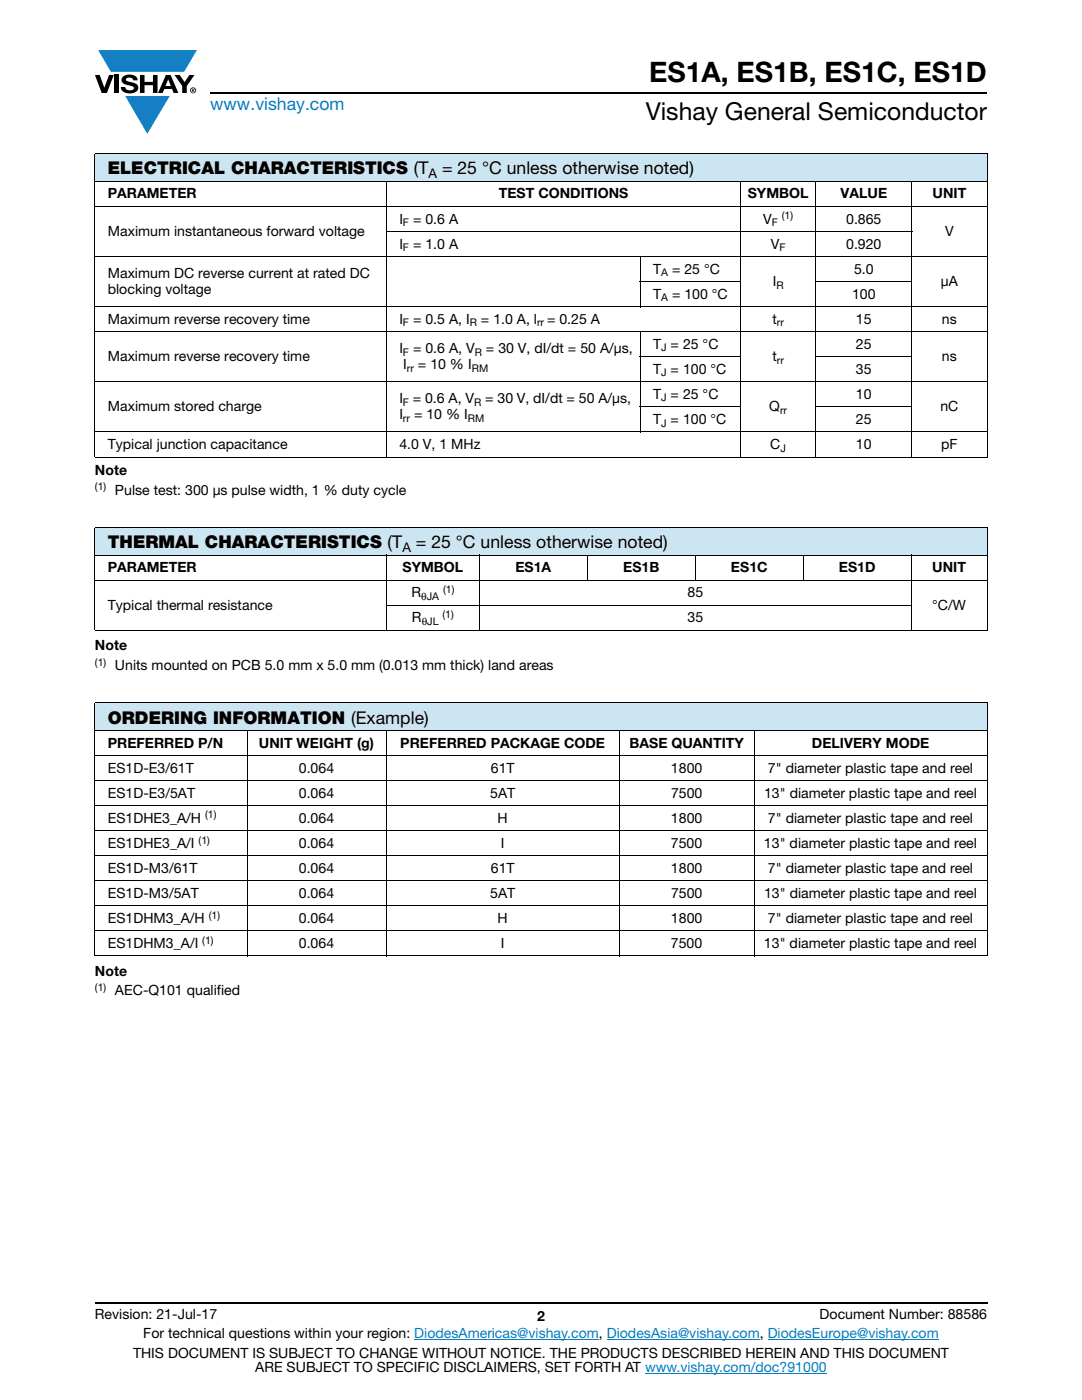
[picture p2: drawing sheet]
<svg xmlns="http://www.w3.org/2000/svg" width="216mm" height="279mm" viewBox="0 0 216 279" stroke-linecap="round" stroke-linejoin="round" font-family="sans-serif">
<defs><g id="words">
<text font-size="5.6" x="129.5" y="16.4">ES1A, ES1B, ES1C, ES1D</text>
<text font-size="4.9" x="128.8" y="24">Vishay General Semiconductor</text>
<text font-size="3.5" fill="#007ec4" x="42" y="21.9">www.vishay.com</text>
<g font-size="3.5">
<text x="21.5" y="34.8">ELECTRICAL CHARACTERISTICS (T</text>
<text x="88.2" y="34.8">= 25 °C unless otherwise noted)</text>
<text x="21.5" y="109.4">THERMAL CHARACTERISTICS (T</text>
<text x="83" y="109.4">= 25 °C unless otherwise noted)</text>
<text x="21.5" y="144.4">ORDERING INFORMATION (Example)</text>
</g>
<g font-size="2.8">
<text x="21.5" y="39.6">PARAMETER</text>
<text x="99.5" y="39.6">TEST CONDITIONS</text>
<text x="149.2" y="39.6">SYMBOL</text>
<text x="167.7" y="39.6">VALUE</text>
<text x="186.1" y="39.6">UNIT</text>
<text x="21.5" y="47.1">Maximum instantaneous forward voltage</text>
<text x="79.7" y="44.6">I</text>
<text x="82.4" y="44.6">= 0.6 A</text>
<text x="152.3" y="44.6">V</text>
<text x="168.8" y="44.6">0.865</text>
<text x="188.6" y="47.1">V</text>
<text x="79.7" y="49.6">I</text>
<text x="82.4" y="49.6">= 1.0 A</text>
<text x="153.8" y="49.6">V</text>
<text x="168.8" y="49.6">0.920</text>
<text x="21.5" y="55.5">Maximum DC reverse current at rated DC</text>
<text x="21.5" y="58.7">blocking voltage</text>
<text x="130.3" y="54.6">T</text>
<text x="130.3" y="59.6">T</text>
<text x="134.1" y="54.6">= 25 °C</text>
<text x="134.1" y="59.6">= 100 °C</text>
<text x="154.2" y="57.1">I</text>
<text x="170" y="59.6">100</text>
<text x="170.4" y="54.6">5.0</text>
<text x="187.7" y="57.1">μA</text>
<text x="21.5" y="64.6">Maximum reverse recovery time</text>
<text x="79.7" y="64.6">I</text>
<text x="82.4" y="64.6">= 0.5 A, I</text>
<text x="96" y="64.6">= 1.0 A, l</text>
<text x="109.2" y="64.6">= 0.25 A</text>
<text x="154.1" y="64.6">t</text>
<text x="170.8" y="64.6">15</text>
<text x="188" y="64.6">ns</text>
<text x="79.7" y="70.5">I</text>
<text x="82.4" y="70.5">= 0.6 A, V</text>
<text x="97" y="70.5">= 30 V, dI/dt = 50 A/μs,</text>
<text x="130.3" y="69.6">T = 25 °C</text>
<text x="170.8" y="69.6">25</text>
<text x="21.5" y="72.1">Maximum reverse recovery time</text>
<text x="80.5" y="73.7">I</text>
<text x="83.4" y="73.7">= 10 % I</text>
<text x="130.3" y="74.6">T = 100 °C</text>
<text x="154.1" y="72.1">t</text>
<text x="170.8" y="74.6">35</text>
<text x="188" y="72.1">ns</text>
<text x="21.5" y="82.1">Maximum stored charge</text>
<text x="79.7" y="80.5">I = 0.6 A, V</text>
<text x="79.7" y="83.7">I</text>
<text x="82.6" y="83.7">= 10 % I</text>
<text x="96.8" y="80.5">= 30 V, dI/dt = 50 A/μs,</text>
<text x="130.3" y="79.6">T = 25 °C</text>
<text x="153.5" y="82.1">Q</text>
<text x="170.8" y="79.6">10</text>
<text x="187.6" y="82.1">nC</text>
<text x="21.5" y="89.6">Typical junction capacitance</text>
<text x="79.7" y="89.6">4.0 V, 1 MHz</text>
<text x="130.3" y="84.6">T = 100 °C</text>
<text x="153.7" y="89.6">C</text>
<text x="170.8" y="89.6">10</text>
<text x="170.8" y="84.6">25</text>
<text x="187.8" y="89.6">pF</text>
<text x="18.9" y="94.8">Note</text>
<text x="22.9" y="98.7">Pulse test: 300 μs pulse width, 1 % duty cycle</text>
<text x="21.5" y="114.2">PARAMETER</text>
<text x="80.3" y="114.2">SYMBOL</text>
<text x="82.1" y="119.2">R</text>
<text x="102.9" y="114.2">ES1A</text>
<text x="124.4" y="114.2">ES1B</text>
<text x="137.2" y="119.2">85</text>
<text x="145.8" y="114.2">ES1C</text>
<text x="167.4" y="114.2">ES1D</text>
<text x="186" y="114.2">UNIT</text>
<text x="21.5" y="121.7">Typical thermal resistance</text>
<text x="82.2" y="124.2">R</text>
<text x="137.2" y="124.2">35</text>
<text x="186" y="121.7">°C/W</text>
<text x="18.9" y="129.8">Note</text>
<text x="22.9" y="133.7">Units mounted on PCB 5.0 mm x 5.0 mm (0.013 mm thick) land areas</text>
<text x="21.5" y="149.2">PREFERRED P/N</text>
<text x="51.7" y="149.2">UNIT WEIGHT (g)</text>
<text x="79.9" y="149.2">PREFERRED PACKAGE CODE</text>
<text x="125.6" y="149.2">BASE QUANTITY</text>
<text x="162" y="149.2">DELIVERY MODE</text>
<text x="21.5" y="154.2">ES1D-E3/61T</text>
<text x="59.6" y="154.2">0.064</text>
<text x="97.9" y="154.2">61T</text>
<text x="133.9" y="154.2">1800</text>
<text x="153.2" y="154.2">7&quot; diameter plastic tape and reel</text>
<text x="21.5" y="159.2">ES1D-E3/5AT</text>
<text x="59.6" y="159.2">0.064</text>
<text x="97.8" y="159.2">5AT</text>
<text x="133.9" y="159.2">7500</text>
<text x="152.5" y="159.2">13&quot; diameter plastic tape and reel</text>
<text x="21.5" y="164.2">ES1DHE3_A/H</text>
<text x="59.6" y="164.2">0.064</text>
<text x="99.3" y="164.2">H</text>
<text x="133.9" y="164.2">1800</text>
<text x="153.2" y="164.2">7&quot; diameter plastic tape and reel</text>
<text x="21.5" y="169.2">ES1DHE3_A/I</text>
<text x="59.6" y="169.2">0.064</text>
<text x="100" y="169.2">I</text>
<text x="133.9" y="169.2">7500</text>
<text x="152.4" y="169.2">13&quot; diameter plastic tape and reel</text>
<text x="21.5" y="174.2">ES1D-M3/61T</text>
<text x="21.5" y="179.2">ES1D-M3/5AT</text>
<text x="59.6" y="174.2">0.064</text>
<text x="59.6" y="179.2">0.064</text>
<text x="97.8" y="179.2">5AT</text>
<text x="97.9" y="174.2">61T</text>
<text x="133.9" y="174.2">1800</text>
<text x="133.9" y="179.2">7500</text>
<text x="152.5" y="179.2">13&quot; diameter plastic tape and reel</text>
<text x="153.2" y="174.2">7&quot; diameter plastic tape and reel</text>
<text x="21.5" y="184.2">ES1DHM3_A/H</text>
<text x="59.6" y="184.2">0.064</text>
<text x="99.3" y="184.2">H</text>
<text x="133.9" y="184.2">1800</text>
<text x="153.2" y="184.2">7&quot; diameter plastic tape and reel</text>
<text x="21.5" y="189.2">ES1DHM3_A/I</text>
<text x="59.6" y="189.2">0.064</text>
<text x="100" y="189.2">I</text>
<text x="133.9" y="189.2">7500</text>
<text x="152.4" y="189.2">13&quot; diameter plastic tape and reel</text>
<text x="18.9" y="194.8">Note</text>
<text x="22.9" y="198.7">AEC-Q101 qualified</text>
<text x="18.9" y="263.3">Revision: 21-Jul-17</text>
<text x="107.2" y="263.6">2</text>
<text x="163.6" y="263.3">Document Number: 88586</text>
<text x="28.6" y="267.1">For technical questions within your region: DiodesAmericas@vishay.com, DiodesAsia@vishay.com, DiodesEurope@vishay.com</text>
<text x="26.5" y="271">THIS DOCUMENT IS SUBJECT TO CHANGE WITHOUT NOTICE. THE PRODUCTS DESCRIBED HEREIN AND THIS DOCUMENT</text>
<text x="50.9" y="273.8">ARE SUBJECT TO SPECIFIC DISCLAIMERS, SET FORTH AT www.vishay.com/doc?91000</text>
</g>
<g font-size="2.6">
<text x="85.5" y="35.5">A</text>
<text x="80.3" y="110.1">A</text>
</g>
<g font-size="2.1">
<text x="80.4" y="45.1">F</text>
<text x="154" y="45.1">F</text>
<text x="156" y="43.8">(1)</text>
<text x="80.4" y="50.1">F</text>
<text x="155.5" y="50.1">F</text>
<text x="131.9" y="55.1">A</text>
<text x="154.9" y="57.6">R</text>
<text x="80.4" y="65.1">F</text>
<text x="93.7" y="65.1">R</text>
<text x="107.2" y="65.1">rr</text>
<text x="131.9" y="60.1">A</text>
<text x="155" y="65.1">rr</text>
<text x="80.4" y="71">F</text>
<text x="94.7" y="71">R</text>
<text x="131.9" y="70.1">J</text>
<text x="81.2" y="74.2">rr</text>
<text x="94.1" y="74.2">RM</text>
<text x="131.9" y="75.1">J</text>
<text x="155" y="72.6">rr</text>
<text x="80.4" y="81">F</text>
<text x="94.6" y="81">R</text>
<text x="131.9" y="80.1">J</text>
<text x="155.7" y="82.6">rr</text>
<text x="80.4" y="84.2">rr</text>
<text x="93.3" y="84.2">RM</text>
<text x="131.9" y="85.1">J</text>
<text x="155.8" y="90.1">J</text>
<text x="18.9" y="97.9">(1)</text>
<text x="84.1" y="119.7">θJA</text>
<text x="88.4" y="118.4">(1)</text>
<text x="84.2" y="124.7">θJL</text>
<text x="88.3" y="123.4">(1)</text>
<text x="18.9" y="132.8">(1)</text>
<text x="40.9" y="163.3">(1)</text>
<text x="39.6" y="168.3">(1)</text>
<text x="41.7" y="183.3">(1)</text>
<text x="40.4" y="188.3">(1)</text>
<text x="18.9" y="197.8">(1)</text>
</g>
</g></defs>
<g fill="#147fc3">
<path d="M19.6 10h19.7l-2.6 4.3h-1.1h-13.5z"/>
<path d="M25 19.2h8.9l-4.5 7.5z"/>
</g>
<g fill="#000">
<path d="M18.9 15h1l.9 2.5 1-2.5h.9l-1.4 3.6h-1zM22.9 15h.9v3.6h-.9zM24.6 15.3a2.1 2.1 0 0 1 2.8 .3l.1 .4h-.9a.79 .79 0 0 0-.7-.5 .79 .79 0 0 0-.8 .4l.3 .3 1 .2a1.08 1.08 0 0 1 1.2 1 1.08 1.08 0 0 1-1.1 1.2 1.73 1.73 0 0 1-2.4-1.2h.9a.96 .96 0 0 0 .8 .6 .96 .96 0 0 0 .9-.4 1.31 1.31 0 0 0-1.2-.6 1.03 1.03 0 0 1-1.1-.6 1.03 1.03 0 0 1 .2-1.1zM27.9 15h.9v1.3h1.7v-1.3h.9v3.6h-.9v-1.6h-1.7v1.6h-.9zM34.8 15h1.1l.9 1.4 1-1.4h1l-1.5 2.2v1.4h-.9v-1.4z"/>
<path d="M33.6 15.9l.5 1.3h-1.1zM33.1 15l-1.6 3.6h1l.3-.8h1.5l.3 .8h1l-1.6-3.6z"/>
<path d="M38.4 17.8h.2v.2h-.2zM38.3 17.7v.7h.1v-.3l.4 .3-.2-.3 .2-.2-.1-.2z"/>
<path d="M38.1 18a.46 .46 0 0 1 .9 0 .46 .46 0 0 1-.9 0zM37.9 18a.6 .6 0 0 0 1.2 0 .6 .6 0 0 0-1.2 0z"/>
</g>
<path d="M42 18.6h155M18.9 260h178.1" fill="none" stroke="#000" stroke-width=".36"/>
<path d="M82.7 267.3h36.8M121.1 267.3h30.5M128.7 274h36.3M153.2 267.3h34.1" fill="none" stroke="#007ec4" stroke-width=".2"/>
<g fill="#cce5f3">
<path d="M18.9 30.7h178.1v5.5h-178.1z"/>
<path d="M18.9 105.3h178.1v5.5h-178.1z"/>
<path d="M18.9 140.3h178.1v5.5h-178.1z"/>
</g>
<g fill="none" stroke="#000" stroke-width=".2">
<path d="M18.9 30.7h178.1M18.9 36.2h178.1M18.9 30.8v60.3M77.1 36.1v55.2M147.8 36.1v55.2M162.8 36.1v55.2M181.9 36.1v55.2M197 30.8v60.3M18.9 41.2h178.1M18.9 51.2h178.1M77 46.2h105M127.7 56.2h20.2"/>
<path d="M127.8 51.1v10.2M162.7 56.2h19.3M18.9 61.2h178.1M18.9 66.2h178.1M18.9 76.2h178.1M127.7 71.2h20.2M127.8 66.1v20.2M162.7 71.2h19.3M18.9 86.2h178.1M18.9 91.2h178.1M127.7 81.2h20.2M162.7 81.2h19.3"/>
<path d="M18.9 105.3h178.1M18.9 110.8h178.1M18.9 115.8h178.1M18.9 105.4v20.3M77.1 110.7v15.2M95.7 110.7v15.2M117.2 110.7v5.2M138.8 110.7v5.2M160.3 110.7v5.2M181.8 110.7v15.2M197 105.4v20.3M18.9 125.8h178.1"/>
<path d="M77 120.8h104.9M18.9 140.3h178.1M18.9 145.8h178.1M18.9 150.8h178.1M18.9 155.8h178.1M18.9 140.4v50.3M49.3 145.7v45.2M77 145.7v45.2M123.6 145.7v45.2M150.5 145.7v45.2M197 140.4v50.3M18.9 160.8h178.1"/>
<path d="M18.9 165.8h178.1M18.9 170.8h178.1M18.9 175.8h178.1M18.9 180.8h178.1M18.9 185.8h178.1M18.9 190.8h178.1"/>
</g>
<use href="#words"/>
</svg>
